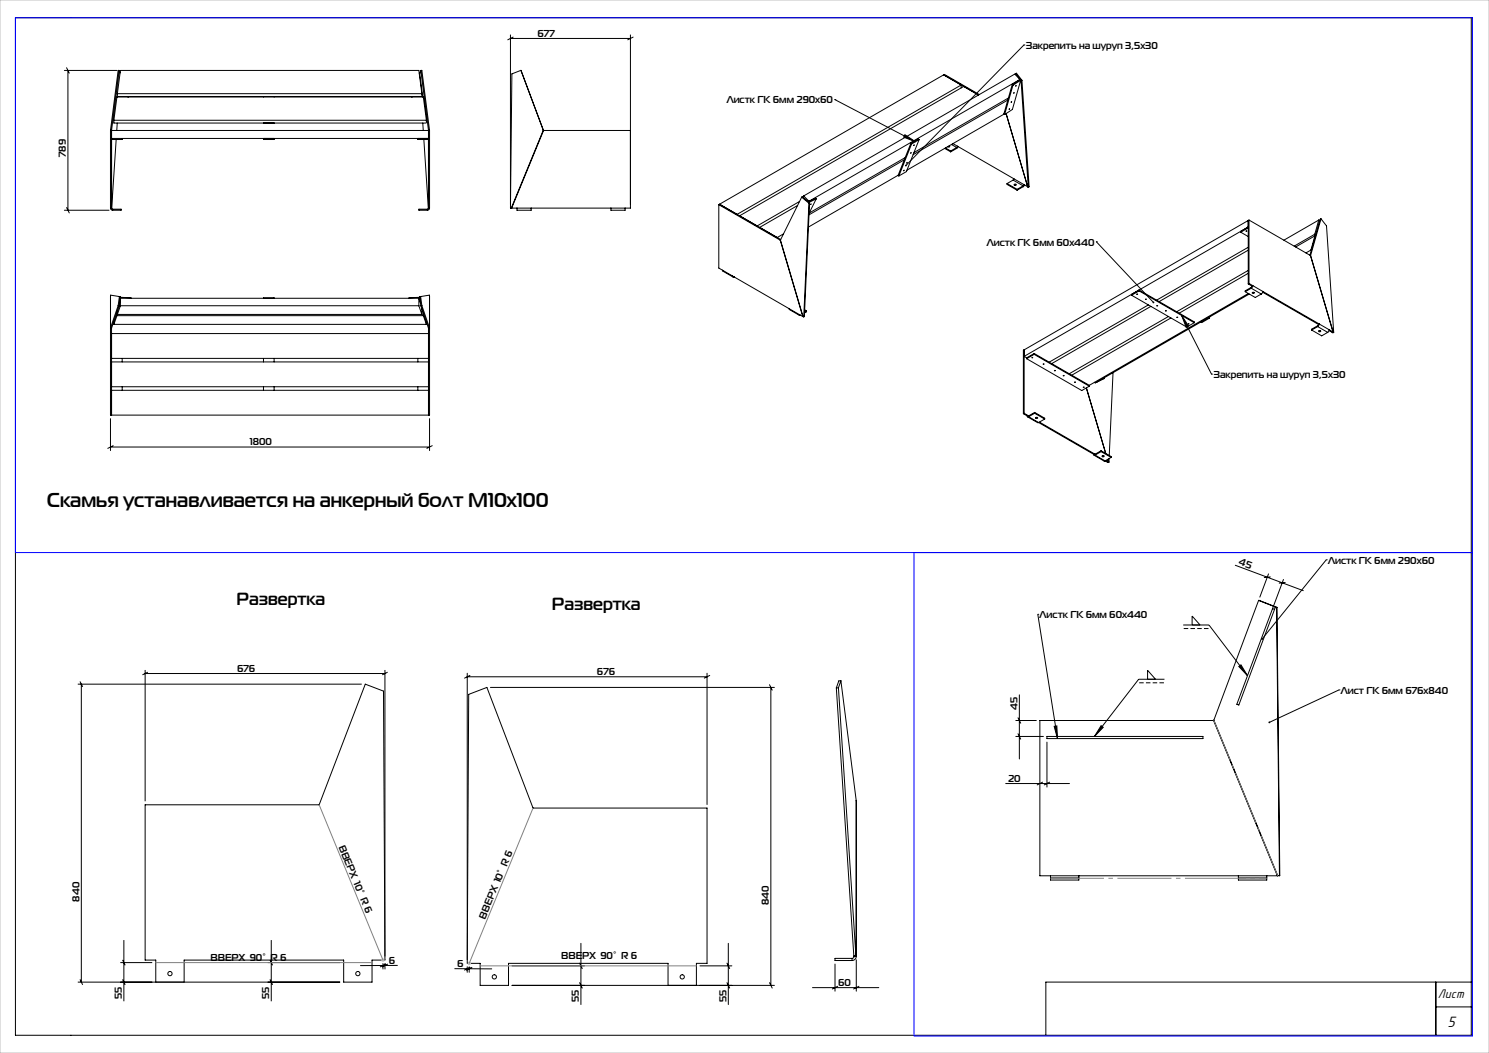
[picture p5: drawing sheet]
<svg xmlns="http://www.w3.org/2000/svg" width="420mm" height="297mm" viewBox="0 0 420 297" stroke-linecap="round" stroke-linejoin="round" font-family="sans-serif">
<defs><g id="words">
<text font-size="5.6" x="13.2" y="143">Скамья устанавливается на анкерный болт М10х100</text>
<g font-size="4.9">
<text x="66.7" y="170.5">Развертка</text>
<text x="155.6" y="172">Развертка</text>
</g>
<text font-size="4.4" x="408.3" y="289.8">5</text>
<text font-size="3.7" x="405.6" y="281.4">Лист</text>
<g font-size="2.8">
<text x="151.6" y="10.3">677</text>
<text x="289.3" y="13.8">Закрепить на шуруп 3,5х30</text>
<text x="205" y="29.2">Листк ГК 6мм 290х60</text>
<text x="18.6" y="44.3" transform="rotate(-90 18.6 44.3)">789</text>
<text x="278.4" y="69.3">Листк ГК 6мм 60х440</text>
<text x="342.3" y="106.6">Закрепить на шуруп 3,5х30</text>
<text x="70.4" y="125.5">1800</text>
<text x="349.3" y="159.2" transform="rotate(20 349.3 159.2)">45</text>
<text x="374.6" y="159">Листк ГК 6мм 290х60</text>
<text x="293.2" y="174.4">Листк ГК 6мм 60х440</text>
<text x="66.9" y="189.4">676</text>
<text x="168.4" y="190.3">676</text>
<text x="378.2" y="195.7">Лист ГК 6мм 676х840</text>
<text x="287" y="200.3" transform="rotate(-90 287 200.3)">45</text>
<text x="284.3" y="220.4">20</text>
<text x="95.5" y="238.9" transform="rotate(68 95.5 238.9)">ВВЕРХ 10° R 6</text>
<text x="22.4" y="254.3" transform="rotate(-90 22.4 254.3)">840</text>
<text x="216.9" y="255.2" transform="rotate(-90 216.9 255.2)">840</text>
<text x="136.8" y="259.4" transform="rotate(-68 136.8 259.4)">ВВЕРХ 10° R 6</text>
<text x="59.4" y="271">ВВЕРХ 90° R 6</text>
<text x="109.6" y="271.8">6</text>
<text x="128.9" y="272.7">6</text>
<text x="158.3" y="270.5">ВВЕРХ 90° R 6</text>
<text x="34.4" y="281.8" transform="rotate(-90 34.4 281.8)">55</text>
<text x="76" y="281.8" transform="rotate(-90 76 281.8)">55</text>
<text x="236.4" y="278">60</text>
<text x="163.3" y="282.7" transform="rotate(-90 163.3 282.7)">55</text>
<text x="204.9" y="282.7" transform="rotate(-90 204.9 282.7)">55</text>
</g>
</g></defs>
<g fill="none" stroke="#000" stroke-width=".28">
<path d="M4.4 5h410.6v287h-410.6zM18.2 19.9h14.8M18.8 19.1l.7 1.5M19.2 19.9v39.4M33.6 19.9l-.3-.1-2.1 16.9M33.6 19.9l-2.1 16.9M33.6 19.9l.3 .7M118.7 19.9l-.3 .9M118.7 19.9l2.2 16.9M118.7 19.9l.3-.1 2.2 16.9M144 9.8v47.9M144 10.8h33.8"/>
<path d="M144.7 10.5l-1.5 .7M146.9 19.8l-2.5 1-.4 37.9M146.9 19.8l6.4 17M146.9 19.8l.1 .1M177.8 9.8v48.9h-33.5M178.6 10.5l-1.5 .7M288.8 12.7h.1M288.8 12.7l-33.3 34M31.2 36.8h90M31.2 36.8v21.9M31.2 36.7v.1M31.2 36.7l.3 .1"/>
<path d="M31.5 39h89.4M31.5 36.8v21.9M31.5 36.8h.1M32.1 33.9l.9-6.5h86.4l.9 6.5M32.1 33.9h88.2M32.1 33.9v.8h88.1M32.8 39.3l-1.3 19.4M33.1 34.7l-.2 2.1M33.1 26.4l.9-6.5h84.1l.9 6.5M33.1 26.4v.8h85.9v-.8M33.1 26.4h85.9M33.1 27.2v.2"/>
<path d="M34.5 39v.3h-3M36.2 27.2l-.1 .2M74.3 39v.3h3v-.3M74.3 27.2v.2M74.3 34.7h3M77.3 27.2v.2M116.2 27.2v.2v-.2M117.9 39v.3h3M118.3 20.7l.9 6.7M119.3 34.7l.1 2.1M119.6 39.3l1.3 19.4M120.3 33.9v.6"/>
<path d="M120.9 36.8v21.9M120.9 36.8h.1M121.2 36.7l-.3 .1M121.2 36.7v.1M121.2 36.8v21.9M153.2 36.7l-9 22M153.2 36.7l.1 .1M153.3 36.8h.1M153.3 36.8h24.5M153.3 36.8l-9 21.9M235.5 28.1h.1M235.5 28.1l22.7 11.9"/>
<path d="M255.2 38l3 2-3.3-1.3zM259.2 39.4l-3.5 9-2.2 1.2M259.2 39.4l-2.1 1.2M259.2 39.4l-.1-.2-2.2 1.2M266.2 21.1l-63.2 36.5M266.2 21.1l9.8 5.7M266.2 21.1l.2-.1 9.8 5.7M271.1 24.8v-.8l-63.2 36.5M271.8 24.4l-63.2 36.5M283.2 32.2l-27.4 15.8M283.8 32l6.1 20.7M284.3 28.2l-26.7 15.4"/>
<path d="M284.4 27.6l-26.6 15.4M284.7 30.7l-.1 .1zM285.3 28.7l-.1 .1zM285.5 23.9l.2 .2M285.5 23.9l-2.3 8.2 .2 .2M285.7 24.1l-2.3 8.2M286 26.1l-.1 .2zM286.5 20.8l1.5 2M286.5 20.8l-.1 .3M286.5 20.8l.2-.2 1.6 2M286.6 24.2l-.1 .1zM287.7 22.4l-2.2 1.5"/>
<path d="M287.7 22.4h.1M287.7 22.4l-59.5 34.4M287.9 22.6l-1.7-1.7-59.5 34.4M287.9 22.6l-2.3 8.3-2.2 1.4M287.9 22.6l-2.2 1.5M288 22.8l2 30M288.3 22.6l-.3 .2M288.3 22.6l2 30.1-.3 .1M18.2 59.3h12.6M18.8 58.5l.7 1.6M31.2 58.7l.2 .5 .4 .1M31.2 58.7h.3"/>
<path d="M31.5 58.7l.3 .3M31.5 58.7h.1M31.8 59h2.4v.3h-2.4M31.8 59v.3M120.6 59v.3M120.6 59h-2.4v.3h2.4M120.9 58.7h.1M120.9 58.7l-.3 .3M120.9 58.7h.3M121.2 58.7l-.3 .5-.3 .1M144 58.7h.3M144 58.7h.1"/>
<path d="M144.2 58.7h.1M144.3 58.7h.1M145.8 58.7v.6h4v-.6M172.3 58.7v.6h4v-.6M202.7 57.7v17.9l23.7 13.7M202.7 57.7l17.4 10M203 57.6l17.2 10M203 57.6l-.3 .1M225 58l-10.7 6.1M225.5 56.8l-11.9 6.9M226.1 55.6l-6 12.1M226.1 55.6l2.1 1.7"/>
<path d="M226.1 55.6l.2-.1 2 1.7M226.7 55.3l-.2 .4M226.7 55.3l1.5 1.5M228 56.9h.1M228.2 57.3l-1.5 32.1M228.2 56.8h.1M228.3 57.2l-1.4 32.1-.2 .1M228.3 57.2l-.1 .1M228.7 57.7h.1M230.2 56.1l-2 4.1M230.2 56.1l-2 1-.2-.2M230.2 56.1l-.2-.2-2 1"/>
<path d="M253.3 49.4l-25.3 14.6M253.3 49.4l.2 .2M255.1 45.1l-26.9 15.5M255.3 44.5l-27 15.6M256.9 40.4l.2 .2M256.9 40.4l-3.6 9M257.1 40.6l-3.6 9M266.5 41.9l1.7 .9M266.7 41.7l1.5 .9M267.4 41.4h.4M267.7 41.1a.25 .25 0 0 1 0 .4 .25 .25 0 0 1-.4-.1M268.2 42.6v.2"/>
<path d="M268.4 40.8l1.5 .8M268.8 40.5l21.1 12.2M269.9 41.6l-1.7 1M269.9 41.6v.3M269.9 41.9l-1.7 .9M270.1 41.2l-.2 .4M270.2 41.3l-.3 .6M284.1 51.8l2.8 1.6M284.1 51.8v.2l2.8 1.6M285.8 50.8l-1.7 1M285.8 50.8l2.8 1.6M286 50.4l-.2 .4"/>
<path d="M286.1 52l.1-.1a.26 .26 0 0 1 .4 .1 .26 .26 0 0 1-.1 .3 .26 .26 0 0 1-.4-.1zM286.1 52.2h.4M286.9 53.4v.2M288.6 52.4l-1.7 1M288.6 52.4v.3M288.6 52.7l-1.7 .9M288.8 52.1l-.2 .3M289 52.2l-.4 .5M289.9 52.7h.1M289.9 52.7l.1 .1M203.8 76.2l.1 .3 2.9 1.6M206.6 77.9l.1 .2h.4"/>
<path d="M207.1 78.1h.1M220.1 67.7l6.3 21.6M220.1 67.7l6.4 21.6M220.1 67.7h.1M221 66l-1.8 1M309.2 68.2h.1M309.2 68.2l16.2 17.1M350 65.5v-.2l2.1-1.3-63.2 36.5 .7 .4M350 65.5l2.1 1.2M351.4 65.2h.3zM352.1 69.7l-25.8 15M352.1 62.2l-63.2 36.5"/>
<path d="M352.1 62.2v17.9M352.1 77.1l-19.5 11.2M352.1 70.6l-25.1 14.5M352.1 76.3l-20.2 11.6M352.1 64.3l-2.1 1.2M352.3 79.9l23.7 13.7M352.3 62.1v17.8M352.3 62.1l17.3 10M352.3 79.9l-.2 .2M352.3 62.1l-.2 .1M369.6 72.1l6.5 21.5M369.7 72.1h-.1"/>
<path d="M369.8 70.5l-1.4 .8M369.8 70.5l.1 .1M370.9 66.1l.2 .2M370.9 66.1l-5.9 3.3M370.9 66.5l-1.1 4M370.9 66.5l-5.4 3.2M370.9 66.5l.1 .1M372 62.1l-1.1 4M372 62.1l.2 .2M372 62.1l-9.9 5.6M372.6 61.7l-2.9 10.4M372.6 61.7l1.6 2 2 30.1"/>
<path d="M372.6 61.7l-.2 .1-2.9 10.2M31.2 83.5v33.6h90v-33.6M31.2 92.5l.3 .1M31.2 83.5v-.3l2.8 .5-.4 2.5M31.2 92.5h.3M31.2 83.5v.1M31.5 92.6v24.5M31.5 94.1h89.4M31.5 92.5v.1M32.1 90.6v.9M32.1 91.5h88.2M33 89h86.4"/>
<path d="M33 88.1v.9M33 89l-.9 2.5M33.1 87.8v.9M33.1 88.7h85.9M33.3 86.2l-2.1 6.3M33.3 86.2h.3M33.6 86.2l-2.1 6.3M33.7 83.6l-.4 2.6M34 84.1h.1M34 86.2l-.9 2.5M34 86.2h84.1M34 84.1v2.1"/>
<path d="M34 84.1h84.1M34 84.1l-.1 .2 .1-.2M36.9 84.1v-.1l-2.9-.1v.2M74.3 84.1h3M115.4 84.1v-.1l3-.1v.2M118.1 86.2l.9 2.5M118.1 84.1v2.1M118.1 84.1l.5 1.3M118.4 84.1l-.2 .1M118.4 84.1v.2M118.6 83.6l.4 2.6M118.7 86.2l2.2 6.3"/>
<path d="M119 86.2l2.2 6.3M119 86.2h-.3M119 87.1v1.6M119.4 88.3v.7M119.4 89l.9 2.5M120.3 90.8v.7M120.9 92.5v.1M120.9 92.6v24.5M121.2 83.5l-.1-.3-2.8 .5 .4 2.5M121.2 92.5h-.3M121.2 92.5l-.3 .1M121.2 83.5v.1"/>
<path d="M222.5 87l.2 .3 2.8 1.6M225.4 88.7l.1 .2h.3M225.8 88.9h.1M226.4 89.3h.1M226.5 89.3l.2 .1M227 87.4l.5 .3M227.5 87.7l-.6 .3M227.5 87.7v.2l-.6 .4M288.9 98.7v17.9M288.9 98.7l-.2 .1v17.9M291.7 99.9l-2.1 1.3M291.7 99.9l15.6 9"/>
<path d="M291.7 99.7v.2M291.7 99.7l15.6 9M291.7 99.7l-2.1 1.2M319.2 83.3l15.5 9 2.2-1.3M319.2 83v.3M320.7 82.9l.2 .1zM321.3 82l15.6 9M321.3 82l-2.1 1.3M321.3 82v-.2l15.6 9v.2M323.1 84.4h.3zM323.9 86l-28 16.2M324.6 86.4l-27.9 16.2"/>
<path d="M326.3 86.2h.3zM328.8 87.6l.2 .1zM329.6 89.3l-28 16.1M330.3 89.7l-28 16.1M332 89.5h.2zM333.3 89l2 3-.7 .3zM333.3 89l8.4 16.5M335.2 91.3h.2zM340.9 89.6l.2 .2M341.1 89.8l-2.1 1.2-.2-.2M341.3 89.4l-.2 .4M351.2 82.3l2.9 1.6 1.7-1"/>
<path d="M352.1 80.1l1.1 .6M352.1 82.8l-44.8 25.9M352.4 82.9l-43.5 25.1-.2-.2M352.9 81.1v.2M352.9 81.3l2.9 1.6M352.9 81.3l-1.7 1M352.9 81.1l-1.7 .9v.3M353.2 80.7l-.3 .4M353.2 80.7l.2-.1-.5 .7M353.3 82.5l.1-.1a.26 .26 0 0 1 .3 .1 .26 .26 0 0 1 0 .3 .26 .26 0 0 1-.4-.1zM353.3 82.5h.4M356.2 82.4l15.7 9.1"/>
<path d="M356.2 82.2l-.4 .7M370 93.1l2.8 1.6 1.7-1M371.7 92.1l2.8 1.6M371.7 91.9v.2M371.7 92.1l-1.7 1M371.7 91.9l-1.7 .9v.3M371.9 91.5l.2-.1-.4 .7M371.9 91.5l-.2 .4M372 93.3h.1a.26 .26 0 0 1 .4 0 .26 .26 0 0 1-.1 .4 .26 .26 0 0 1-.3-.1zM372 93.3h.5M374.9 93.2l.9 .5M374.9 93l-.4 .7"/>
<path d="M375.8 93.7v.1M376 93.6h.1M376 93.6l-.2 .1M376.1 93.6l.1 .2M376.1 93.6l-.3 .2M376.2 93.8h-.4M31.2 118.1v9M31.5 110.1h89.4M31.5 101.1h89.4M31.5 102.1h89.4M31.5 109.1h89.4M34.5 101.1v1"/>
<path d="M34.5 109.1v1M74.3 101.1v1M74.3 109.1v1M77.3 101.1v1M77.3 109.1v1M117.9 101.1v1M117.9 109.1v1M121.2 118.1v9M288.7 116.7l1 .6M288.9 116.6l1.2 .7M288.9 116.6l-.2 .1M289.6 101.2l15.5 9 2.2-1.3"/>
<path d="M289.6 100.9v.3M289.7 117.3l.1 .3 .3-.1M289.7 117.3h.4M289.8 117.6l2.9 1.6h.3M290.1 117.5l2.9 1.7M290.1 117.3v.2M291.1 100.8l.2 .1zM291.8 116.6l2.9 1.6M291.8 116.6l-1.7 .9M291.8 116.3l2.9 1.7v.2M291.8 116.3v.3M291.8 116.3l-1.7 1"/>
<path d="M292.1 117.8l.1-.1a.26 .26 0 0 1 .4 0 .26 .26 0 0 1 0 .4 .26 .26 0 0 1-.4-.1zM292.2 117.7h.4M293 119.2l15.5 8.9M293.2 119.1l15.7 9M294.2 102.7h.3zM294.7 118.2l-1.7 1M297.4 104.5h.3zM299.9 105.9l.2 .1zM303.1 107.8h.2zM305.6 109.2h.2zM306.4 109.4l5.5 18.5M307.3 108.7v.2"/>
<path d="M311.2 106.7l.2 .1M311.4 106.8l-2.1 1M311.5 106.5l-.1 .3M313.9 105.1l-1 23.4M341.7 105.5h.1M31.2 126.1h90M31.9 125.7l-1.5 .8M121.9 125.7l-1.5 .8M308.5 128.1l.1 .3h.3M308.5 128.1h.4M308.6 128.4l2.9 1.7 1.9-1.1M308.9 128.4l3.5 2"/>
<path d="M308.9 128.1v.3M310.6 127.4l2.8 1.6M310.6 127.1l2.8 1.7v.2M310.6 127.4l-1.7 1M310.6 127.1v.3M310.6 127.1l-1.7 1M310.9 128.6l.1-.1a.26 .26 0 0 1 .4 0 .26 .26 0 0 1-.1 .4 .26 .26 0 0 1-.4-.1zM310.9 128.6h.5M311.9 129.9l.7 .3M312.4 130.4h.1M312.4 129.6l.2 .7M312.6 130.2v.1"/>
<path d="M312.6 130.2l-.2 .2M312.6 130.3h.2M312.6 130.3l-.2 .1M312.8 130.3l-.4 .1M312.8 129.3v1M348.4 159.4l19.2 7.2M374.1 157.9h.1M374.1 157.9l-18.1 22.4M292.7 173.3h.1M292.7 173.3l5.6 35M333.7 176.3h7.3l10.9 14.3M336.3 176.3v-2.5l2.2 2.5"/>
<path d="M355 169.4l5.1 1.9M355 169.4l-12.6 33.7M355 169.4l5.2 1.9M357.8 161.9l-2.4 6.5M358.3 162.7l-1.7 .2M358.9 171.7l.6 .2M359.2 171l.6 .2-10.4 27.7-.5-.3zM360.1 171.3l.8 75.7M360.2 171.3h-.1M360.2 171.3l.7 75.7M362 163.4l-2.7 7.3M362.5 164.3l-1.7 .2"/>
<path d="M21.9 193h80.1M22.6 192.2l.7 1.5M22.9 193v84M40.9 189v37M40.9 190h67.7M41.7 189.6l-1.5 .7M108.6 189v80.8M109.3 189.6l-1.5 .7M131.8 189.9v80.8M131.8 190.9h67.6M132.6 190.5l-1.6 .8M138.3 193.9h80.1"/>
<path d="M199.4 189.9v37M200.2 190.5l-1.5 .8M217.1 193.1l.7 1.5M217.4 193.9v84M235.9 194l4.9 75.7h.7M236.5 194h-.6M236.5 194l4.9 75.7M237.2 192l-.7 2M237.2 192l4.3 33.8M237.2 192l-.6 .1-.7 1.9M287.5 196v18.1M323.7 191.6v-2.5l2.2 2.5"/>
<path d="M328.5 191.6h-7.3l-12.5 16.1M349.4 188l.6-.5 1.9 3.1zM377.7 194.6h.1M377.7 194.6l-19.7 9.1M286.5 207.7h7.8M286.5 203.2h5.8M287.1 202.5l.8 1.5M287.1 207l.8 1.5M295.3 207.7h44v.6h-44zM295.3 209.3v12.7M297.3 204.9l.8-.2 .2 3.6zM310.6 204.7l.6 .4-2.5 2.6z"/>
<path d="M342.3 203.2h-49v43.8h67M342.3 203.2l18 43.8M342.4 203.1l18 43.9M342.4 203.1l-.1 .1M241.5 225.8v43.9M241.5 225.8v.1M283.7 221h18M294.1 220.6l-1.6 .8M296.1 220.6l-1.6 .8M296.3 247v.6M296.3 247.6v.6h8v-.6M296.3 247.6h8"/>
<path d="M304.3 247v.6M349.3 247v.6M349.3 247.6v.6h8v-.6M349.3 247.6h8M357.3 247v.6M360.4 247h.5M360.4 247h-.1M21.9 277h74M22.6 276.2l.7 1.6M33.9 271.5h9M34.6 270.7l.7 1.6M34.6 276.2l.7 1.6"/>
<path d="M34.9 265.2v17.2M43.9 277v-6.2h-3v-43.8h49l13.1-34 5.2 1.9 .4 75.9h-3.7v6.2h-8v-6.2h-45v6.2M75.5 271.5h20.4M76.1 270.7l.8 1.6M76.1 276.2l.8 1.6M76.5 265.2v17.2M108 271.8v1.5M108.6 271.8v1.5M108.8 271.9l-1.5 .8M109.3 271.9l-1.5 .8M112.1 272.3l-10.4 .1M128.3 273.2l10.4 .1"/>
<path d="M131.8 272.7v1.5M132.4 272.7l-.1 1.5M132.6 272.9l-1.6 .7M133.1 272.9l-1.5 .7M144.4 277.9h74M144.4 272.4h20.5M163.5 271.7l.7 1.5M163.5 277.2l.7 1.5M163.9 266.1v17.2M188.4 277.9v-6.2h-45v6.2h-8v-6.2h-3.6l.4-75.8 5.1-2 13.1 34h49v43.8h-3v6.2M197.4 272.4h9M205.1 271.7l.7 1.5"/>
<path d="M205.1 277.2l.7 1.5M205.4 266.1v17.2M217.1 277.2l.7 1.5M229.2 278.6h18.7M235.5 271.9v7.7M236.3 278.2l-1.5 .7M240.3 270.3v.6M240.3 270.3h-4.8v.6h4.8M240.9 269.7h.1M240.9 269.7l-.1 .4-.5 .2M240.9 269.7h.6M241.5 269.7a1.2 1.2 0 0 1-1.2 1.2"/>
<path d="M241.5 270.7v8.9M242.3 278.2l-1.5 .7M405 277v15M415 277h-120v15M405 284h10"/>
<circle cx="255" cy="48.1" r=".1"/>
<circle cx="255.9" cy="45.9" r=".1"/>
<circle cx="257" cy="43.1" r=".1"/>
<circle cx="257.8" cy="40.9" r=".1"/>
<circle cx="47.9" cy="274.6" r=".6"/>
<circle cx="100.9" cy="274.6" r=".6"/>
<circle cx="139.4" cy="275.5" r=".6"/>
<circle cx="192.4" cy="275.5" r=".6"/>
</g>
<path d="M0 0h420v297h-420zM107.5 270.8h1M107.7 270.4l.7 .7M108 270.3v1M108.4 270.4l-.7 .7M131.9 271.7h1M132 271.3l.7 .7M132.4 271.2v1M132.7 271.3l-.7 .7" fill="none" stroke="#c0c0c0" stroke-width=".28"/>
<path d="M357.3 247.7h-8" fill="none" stroke="#808080" stroke-width=".28" stroke-dasharray="15.2 1.3 1.3 1.3" stroke-dashoffset="13.1" stroke-linecap="butt"/>
<path d="M349.3 247.7h-53" fill="none" stroke="#808080" stroke-width=".28" stroke-dasharray="15.2 1.3 1.3 1.3" stroke-dashoffset=".2" stroke-linecap="butt"/>
<path d="M342.4 203.2l18 43.8" fill="none" stroke="#808080" stroke-width=".28" stroke-dasharray="15.2 1.3 1.3 1.3" stroke-dashoffset="3" stroke-linecap="butt"/>
<path d="M341 177.3h-7.3M328.5 192.6h-7.3" fill="none" stroke="#000" stroke-width=".28" stroke-dasharray="1.3 .6" stroke-dashoffset="-.1" stroke-linecap="butt"/>
<path d="M90 226.9l18 43.9M150.4 227.9l-18 43.8M43.9 271.5h61M135.4 272.4h61" fill="none" stroke="#808080" stroke-width=".28"/>
<path d="M257.8 155.9v136.3h157.5v-287.2h-410.9v150.9h410.9" fill="none" stroke="#00f" stroke-width=".28"/>
<g fill="#000">
<path d="M333.3 89l2 3-.7 .3zM325.2 85.1v.4h.3l-.1-.2 .1 .2v-.4zM255.4 46.5l-.1 .4 .2-.2-.2 .2a.25 .25 0 0 0 .4 0 .25 .25 0 0 0 0-.4 .25 .25 0 0 0-.3 0zM255.2 38l3 2-3.3-1.3z"/>
<path d="M297.3 204.9l.8-.2 .2 3.6zM355.8 180.1v.4l.2-.2-.2 .2a.25 .25 0 0 0 .4-.1 .25 .25 0 0 0 0-.3 .25 .25 0 0 0-.4 0zM357.8 203.6v.3l.2-.2-.2 .2a.25 .25 0 0 0 .4 .1 .25 .25 0 0 0 0-.4 .25 .25 0 0 0-.4 0zM310.6 204.7l.6 .4-2.5 2.6zM349.4 188l.6-.5 1.9 3.1z"/>
</g>
<use href="#words"/>
</svg>
